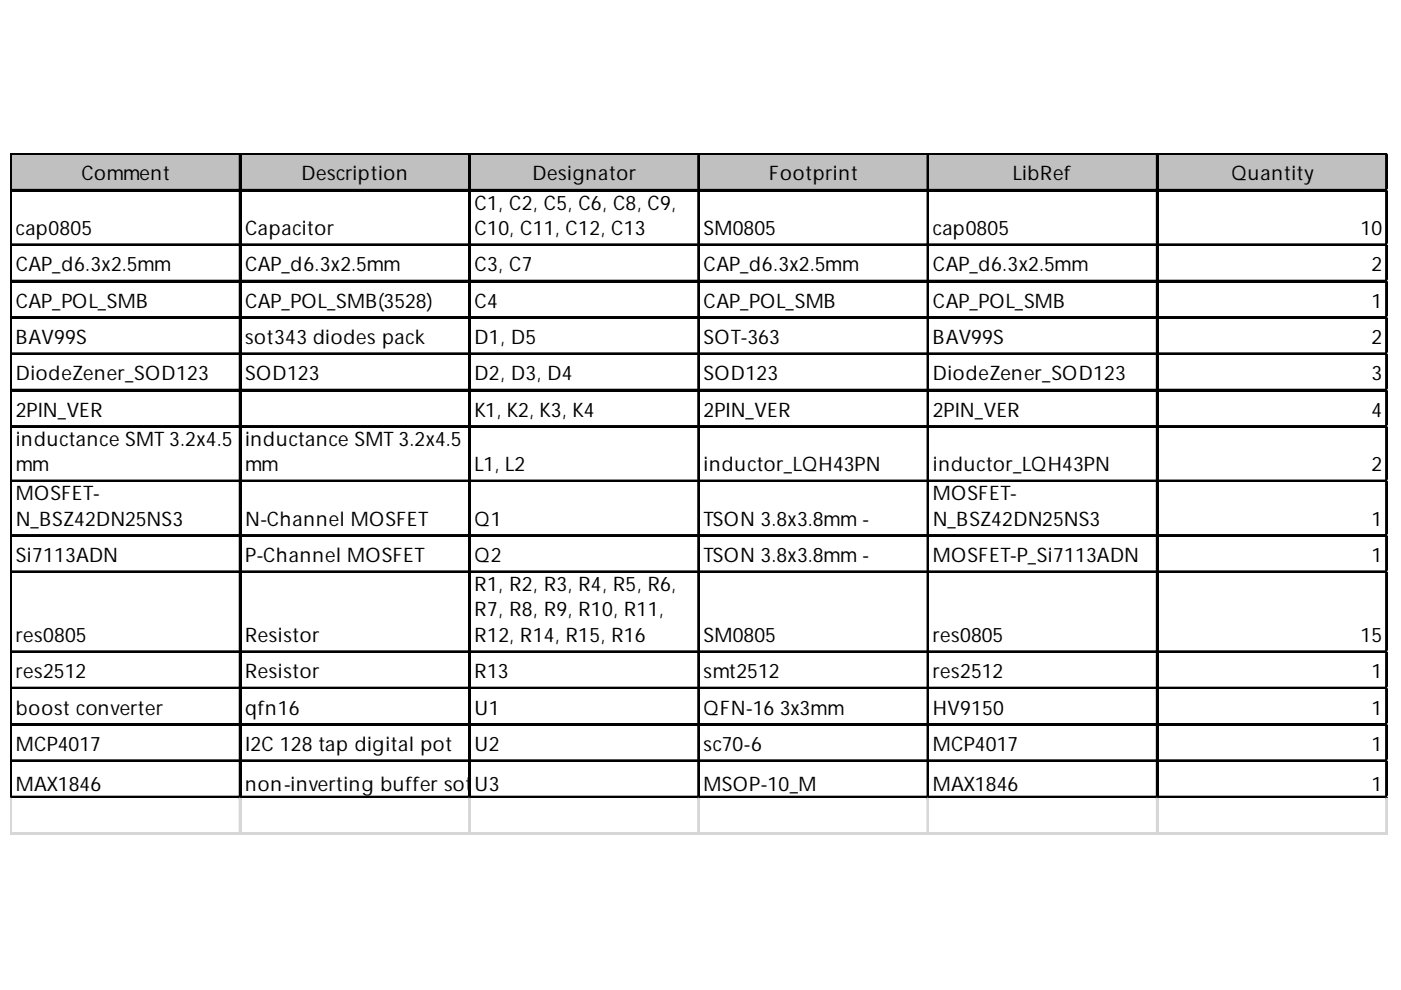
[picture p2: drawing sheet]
<svg xmlns="http://www.w3.org/2000/svg" width="297mm" height="210mm" viewBox="0 0 297 210" stroke-linecap="round" stroke-linejoin="round" font-family="sans-serif">
<defs><g id="words">
<g font-size="4.2">
<text x="17.2" y="38.3">Comment</text>
<text x="63.9" y="38.3">Description</text>
<text x="112.9" y="38.3">Designator</text>
<text x="163.1" y="38.3">Footprint</text>
<text x="214.8" y="38.3">LibRef</text>
<text x="261.1" y="38.3">Quantity</text>
<text x="100.6" y="44.4">C1, C2, C5, C6, C8, C9,</text>
<text x="3.4" y="49.8">cap0805</text>
<text x="52" y="49.8">Capacitor</text>
<text x="100.6" y="49.8">C10, C11, C12, C13</text>
<text x="149.2" y="49.8">SM0805</text>
<text x="197.8" y="49.8">cap0805</text>
<text x="288.5" y="49.8">10</text>
<text x="3.4" y="57.5">CAP_d6.3x2.5mm</text>
<text x="52" y="57.5">CAP_d6.3x2.5mm</text>
<text x="100.6" y="57.5">C3, C7</text>
<text x="149.2" y="57.5">CAP_d6.3x2.5mm</text>
<text x="197.8" y="57.5">CAP_d6.3x2.5mm</text>
<text x="290.8" y="57.5">2</text>
<text x="3.4" y="65.2">CAP_POL_SMB</text>
<text x="52" y="65.2">CAP_POL_SMB(3528)</text>
<text x="100.6" y="65.2">C4</text>
<text x="149.2" y="65.2">CAP_POL_SMB</text>
<text x="197.8" y="65.2">CAP_POL_SMB</text>
<text x="290.8" y="65.2">1</text>
<text x="3.4" y="72.9">BAV99S</text>
<text x="52" y="72.9">sot343 diodes pack</text>
<text x="100.6" y="72.9">D1, D5</text>
<text x="149.2" y="72.9">SOT-363</text>
<text x="197.8" y="72.9">BAV99S</text>
<text x="290.8" y="72.9">2</text>
<text x="3.4" y="80.6">DiodeZener_SOD123</text>
<text x="52" y="80.6">SOD123</text>
<text x="100.6" y="80.6">D2, D3, D4</text>
<text x="149.2" y="80.6">SOD123</text>
<text x="197.8" y="80.6">DiodeZener_SOD123</text>
<text x="290.8" y="80.6">3</text>
<text x="3.4" y="88.3">2PIN_VER</text>
<text x="100.6" y="88.3">K1, K2, K3, K4</text>
<text x="149.2" y="88.3">2PIN_VER</text>
<text x="197.8" y="88.3">2PIN_VER</text>
<text x="290.8" y="88.3">4</text>
<text x="3.4" y="94.5">inductance SMT 3.2x4.5</text>
<text x="52" y="94.5">inductance SMT 3.2x4.5</text>
<text x="3.4" y="99.9">mm</text>
<text x="52" y="99.9">mm</text>
<text x="100.6" y="99.9">L1, L2</text>
<text x="149.2" y="99.9">inductor_LQH43PN</text>
<text x="197.8" y="99.9">inductor_LQH43PN</text>
<text x="290.8" y="99.9">2</text>
<text x="3.4" y="106.1">MOSFET-</text>
<text x="197.8" y="106.1">MOSFET-</text>
<text x="3.4" y="111.4">N_BSZ42DN25NS3</text>
<text x="52" y="111.4">N-Channel MOSFET</text>
<text x="100.6" y="111.4">Q1</text>
<text x="149.2" y="111.4">TSON 3.8x3.8mm -</text>
<text x="197.8" y="111.4">N_BSZ42DN25NS3</text>
<text x="290.8" y="111.4">1</text>
<text x="3.4" y="119.2">Si7113ADN</text>
<text x="52" y="119.2">P-Channel MOSFET</text>
<text x="100.6" y="119.2">Q2</text>
<text x="149.2" y="119.2">TSON 3.8x3.8mm -</text>
<text x="197.8" y="119.2">MOSFET-P_Si7113ADN</text>
<text x="290.8" y="119.2">1</text>
<text x="100.6" y="125.3">R1, R2, R3, R4, R5, R6,</text>
<text x="100.6" y="130.7">R7, R8, R9, R10, R11,</text>
<text x="3.4" y="136.1">res0805</text>
<text x="52" y="136.1">Resistor</text>
<text x="100.6" y="136.1">R12, R14, R15, R16</text>
<text x="149.2" y="136.1">SM0805</text>
<text x="197.8" y="136.1">res0805</text>
<text x="288.5" y="136.1">15</text>
<text x="3.4" y="143.8">res2512</text>
<text x="52" y="143.8">Resistor</text>
<text x="100.6" y="143.8">R13</text>
<text x="149.2" y="143.8">smt2512</text>
<text x="197.8" y="143.8">res2512</text>
<text x="290.8" y="143.8">1</text>
<text x="3.4" y="151.5">boost converter</text>
<text x="52" y="151.5">qfn16</text>
<text x="100.6" y="151.5">U1</text>
<text x="149.2" y="151.5">QFN-16 3x3mm</text>
<text x="197.8" y="151.5">HV9150</text>
<text x="290.8" y="151.5">1</text>
<text x="3.4" y="159.2">MCP4017</text>
<text x="52" y="159.2">I2C 128 tap digital pot</text>
<text x="100.6" y="159.2">U2</text>
<text x="149.2" y="159.2">sc70-6</text>
<text x="197.8" y="159.2">MCP4017</text>
<text x="290.8" y="159.2">1</text>
<text x="3.4" y="167.7">MAX1846</text>
<text x="52" y="167.7">non-inverting buffer sot</text>
<text x="100.3" y="167.7">23-5</text>
<text x="100.6" y="167.7">U3</text>
<text x="149.2" y="167.7">MSOP-10_M</text>
<text x="197.8" y="167.7">MAX1846</text>
<text x="290.8" y="167.7">1</text>
</g>
</g></defs>
<path d="M2.5 32.9h291.7v7.7h-291.7z" fill="#c0c0c0"/>
<g fill="none" stroke="#000" stroke-width=".39">
<path d="M2.2 32.5v136.8M2.4 32.5v136.8M2.6 32.5h291.6M2.6 32.7h291.6M50.8 32.9v136.4M51 32.9v136.4M99.4 32.9v136.4M99.6 32.9v136.4M148 32.9v136.4M148.2 32.9v136.4M196.6 32.9v136.4M196.8 32.9v136.4"/>
<path d="M245.3 32.9v136.4M245.4 32.9v136.4M293.9 32.9v136.4M294.1 32.9v136.4M2.6 40.2h291.6M2.6 40.4h291.6M2.6 51.8h291.6M2.6 52h291.6M2.6 59.5h291.6M2.6 59.7h291.6M2.6 67.2h291.6M2.6 67.4h291.6"/>
<path d="M2.6 74.9h291.6M2.6 75.1h291.6M2.6 82.6h291.6M2.6 82.8h291.6M2.6 90.3h291.6M2.6 90.5h291.6M2.6 101.9h291.6M2.6 102.1h291.6M2.6 113.4h291.6M2.6 113.6h291.6M2.6 121.1h291.6M2.6 121.3h291.6"/>
<path d="M2.6 138.1h291.6M2.6 138.3h291.6M2.6 145.8h291.6M2.6 146h291.6M2.6 153.5h291.6M2.6 153.7h291.6M2.6 161.2h291.6M2.6 161.4h291.6M2.6 168.9h291.6M2.6 169.1h291.6"/>
</g>
<g fill="none" stroke="#d0d7e5" stroke-width=".39">
<path d="M294.2 32.5h.1M2.2 169.3v7.7M2.4 169.3v7.7M50.8 169.3v7.7M51 169.3v7.7M99.4 169.3v7.7M99.6 169.3v7.7M148 169.3v7.7M148.2 169.3v7.7M196.6 169.3v7.7M196.8 169.3v7.7M245.3 169.3v7.7"/>
<path d="M245.4 169.3v7.7M293.9 169.3v7.7M294.1 169.3v7.7"/>
</g>
<path d="M294.2 32.5l.1 .4z" fill="#d0d7e5"/>
<path d="M294.2 40.2h.1" fill="none" stroke="#d0d7e5" stroke-width=".39"/>
<path d="M294.2 40.2l.1 .4z" fill="#d0d7e5"/>
<path d="M294.2 51.8h.1" fill="none" stroke="#d0d7e5" stroke-width=".39"/>
<path d="M294.2 51.8l.1 .4z" fill="#d0d7e5"/>
<path d="M294.2 59.5h.1" fill="none" stroke="#d0d7e5" stroke-width=".39"/>
<path d="M294.2 59.5l.1 .4z" fill="#d0d7e5"/>
<path d="M294.2 67.2h.1" fill="none" stroke="#d0d7e5" stroke-width=".39"/>
<path d="M294.2 67.2l.1 .4z" fill="#d0d7e5"/>
<path d="M294.2 74.9h.1" fill="none" stroke="#d0d7e5" stroke-width=".39"/>
<path d="M294.2 74.9l.1 .4z" fill="#d0d7e5"/>
<path d="M294.2 82.6h.1" fill="none" stroke="#d0d7e5" stroke-width=".39"/>
<path d="M294.2 82.6l.1 .4z" fill="#d0d7e5"/>
<path d="M294.2 90.3h.1" fill="none" stroke="#d0d7e5" stroke-width=".39"/>
<path d="M294.2 90.3l.1 .4z" fill="#d0d7e5"/>
<path d="M294.2 101.9h.1" fill="none" stroke="#d0d7e5" stroke-width=".39"/>
<path d="M294.2 101.9l.1 .4z" fill="#d0d7e5"/>
<path d="M294.2 113.4h.1" fill="none" stroke="#d0d7e5" stroke-width=".39"/>
<path d="M294.2 113.4l.1 .4z" fill="#d0d7e5"/>
<path d="M294.2 121.1h.1" fill="none" stroke="#d0d7e5" stroke-width=".39"/>
<path d="M294.2 121.1l.1 .4z" fill="#d0d7e5"/>
<path d="M294.2 138.1h.1" fill="none" stroke="#d0d7e5" stroke-width=".39"/>
<path d="M294.2 138.1l.1 .4z" fill="#d0d7e5"/>
<path d="M294.2 145.8h.1" fill="none" stroke="#d0d7e5" stroke-width=".39"/>
<path d="M294.2 145.8l.1 .4z" fill="#d0d7e5"/>
<path d="M294.2 153.5h.1" fill="none" stroke="#d0d7e5" stroke-width=".39"/>
<path d="M294.2 153.5l.1 .4z" fill="#d0d7e5"/>
<path d="M294.2 161.2h.1" fill="none" stroke="#d0d7e5" stroke-width=".39"/>
<path d="M294.2 161.2l.1 .4z" fill="#d0d7e5"/>
<path d="M294.2 168.9h.1" fill="none" stroke="#d0d7e5" stroke-width=".39"/>
<path d="M294.2 168.9l.1 .4z" fill="#d0d7e5"/>
<path d="M2.2 176.6h292.1M2.2 176.8h292.1" fill="none" stroke="#d0d7e5" stroke-width=".39"/>
<use href="#words"/>
</svg>
